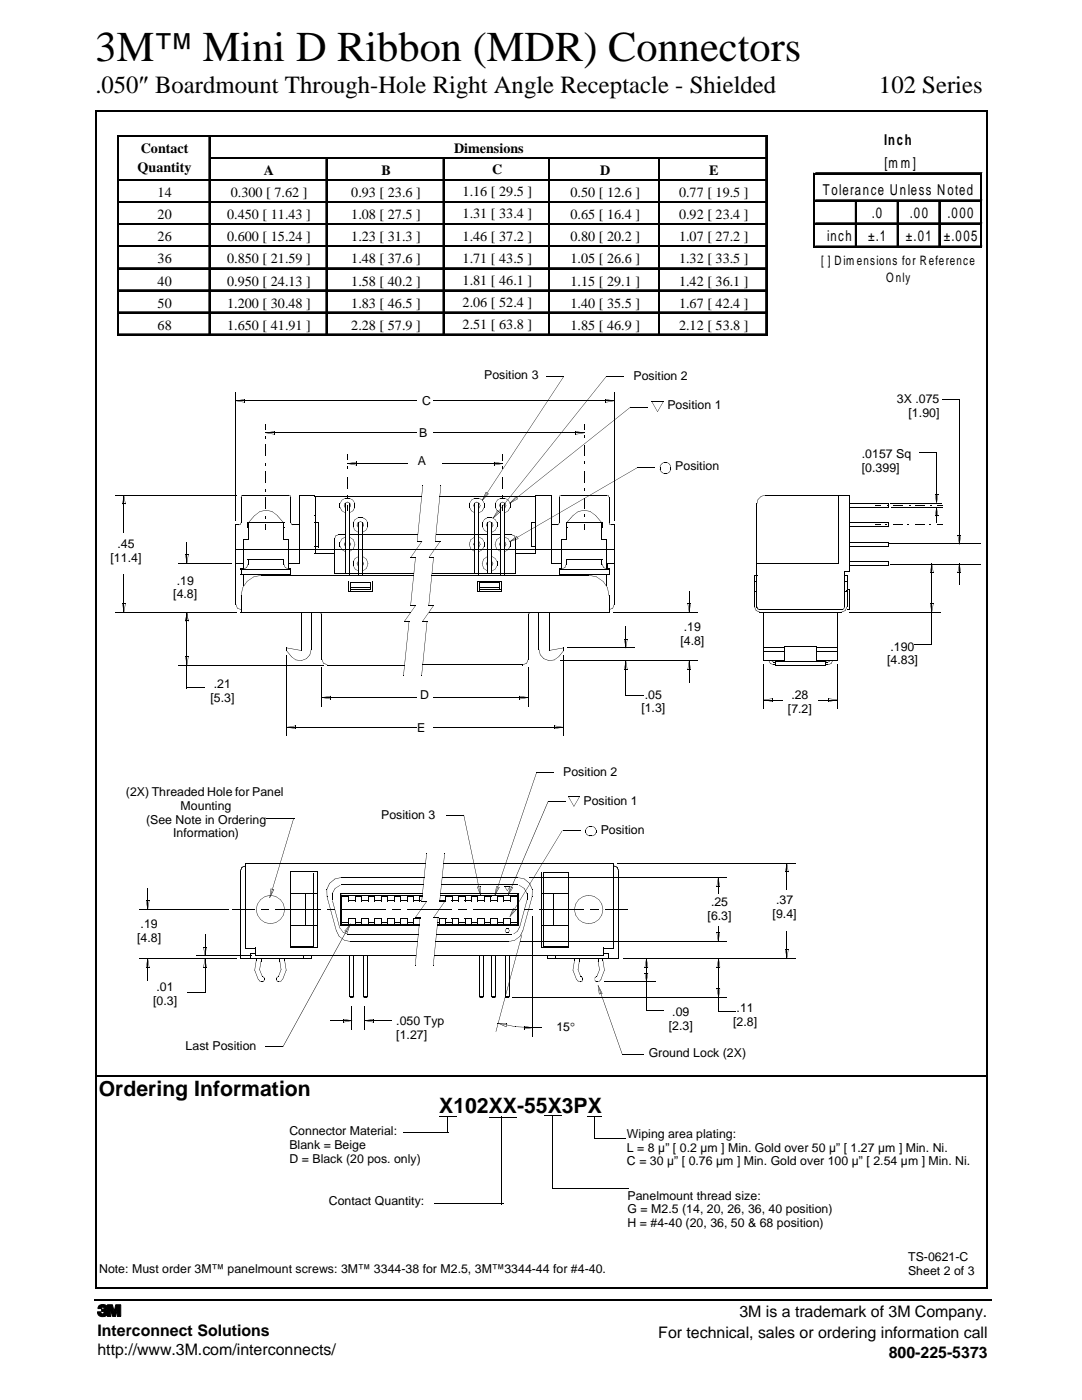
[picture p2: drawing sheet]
<svg xmlns="http://www.w3.org/2000/svg" width="216mm" height="279mm" viewBox="0 0 216 279" stroke-linecap="round" stroke-linejoin="round" font-family="sans-serif">
<defs><g id="words">
<text font-size="8.5" x="19" y="12.1">3M™ Mini D Ribbon (MDR) Connectors</text>
<g font-size="4.9">
<text x="19" y="18.5">.050″ Boardmount Through-Hole Right Angle Receptacle - Shielded</text>
<text x="175.4" y="18.5">102 Series</text>
</g>
<g font-size="4.2">
<text x="19.7" y="218.7">Ordering Information</text>
<text x="87.7" y="222.1">X102XX-55X3PX</text>
</g>
<text font-size="3.5" x="19.5" y="262.7">3</text>
<g font-size="3.2">
<text x="147.6" y="262.8">3M is a trademark of 3M Company.</text>
<text x="19.5" y="266.7">Interconnect Solutions</text>
<text x="131.4" y="267">For technical, sales or ordering information call</text>
<text x="19.5" y="270.5">http://www.3M.com/interconnects/</text>
<text x="177.3" y="271.1">800-225-5373</text>
</g>
<g font-size="3">
<text x="176.4" y="29">Inch</text>
<text x="176.5" y="33.6">[m m ]</text>
<text x="164.2" y="39">Tolerance Unless Noted</text>
<text x="174" y="43.6">.0</text>
<text x="181.5" y="43.6">.00</text>
<text x="189.1" y="43.6">.000</text>
<text x="165.1" y="48.2">inch</text>
<text x="173.2" y="48.2">±.1</text>
<text x="180.7" y="48.2">±.01</text>
<text x="188.3" y="48.2">±.005</text>
</g>
<g font-size="2.8">
<text x="27.5" y="34.3">Quantity</text>
<text x="28.1" y="30.6">Contact</text>
<text x="52.7" y="35">A</text>
<text x="76.1" y="35">B</text>
<text x="90.6" y="30.6">Dimensions</text>
<text x="98.2" y="34.7">C</text>
<text x="119.8" y="35">D</text>
<text x="141.5" y="35">E</text>
<text x="31.5" y="39.4">14</text>
<text x="46" y="39.4">0.300 [ 7.62 ]</text>
<text x="70.1" y="39.4">0.93 [ 23.6 ]</text>
<text x="92.3" y="39.2">1.16 [ 29.5 ]</text>
<text x="113.8" y="39.4">0.50 [ 12.6 ]</text>
<text x="135.5" y="39.4">0.77 [ 19.5 ]</text>
<text x="31.5" y="43.8">20</text>
<text x="45.3" y="43.8">0.450 [ 11.43 ]</text>
<text x="70.1" y="43.8">1.08 [ 27.5 ]</text>
<text x="92.3" y="43.6">1.31 [ 33.4 ]</text>
<text x="113.8" y="43.8">0.65 [ 16.4 ]</text>
<text x="135.5" y="43.8">0.92 [ 23.4 ]</text>
<text x="31.5" y="52.6">36</text>
<text x="31.5" y="48.2">26</text>
<text x="45.3" y="52.6">0.850 [ 21.59 ]</text>
<text x="45.3" y="48.2">0.600 [ 15.24 ]</text>
<text x="70.1" y="52.6">1.48 [ 37.6 ]</text>
<text x="70.1" y="48.2">1.23 [ 31.3 ]</text>
<text x="92.3" y="52.4">1.71 [ 43.5 ]</text>
<text x="92.3" y="48">1.46 [ 37.2 ]</text>
<text x="113.8" y="52.6">1.05 [ 26.6 ]</text>
<text x="113.8" y="48.2">0.80 [ 20.2 ]</text>
<text x="135.5" y="52.6">1.32 [ 33.5 ]</text>
<text x="135.5" y="48.2">1.07 [ 27.2 ]</text>
<text x="31.5" y="57">40</text>
<text x="45.3" y="57">0.950 [ 24.13 ]</text>
<text x="70.1" y="57">1.58 [ 40.2 ]</text>
<text x="92.3" y="56.8">1.81 [ 46.1 ]</text>
<text x="113.8" y="57">1.15 [ 29.1 ]</text>
<text x="135.5" y="57">1.42 [ 36.1 ]</text>
<text x="31.5" y="65.8">68</text>
<text x="31.5" y="61.4">50</text>
<text x="45.3" y="65.8">1.650 [ 41.91 ]</text>
<text x="45.3" y="61.4">1.200 [ 30.48 ]</text>
<text x="70.1" y="65.8">2.28 [ 57.9 ]</text>
<text x="70.1" y="61.4">1.83 [ 46.5 ]</text>
<text x="92.3" y="65.6">2.51 [ 63.8 ]</text>
<text x="92.3" y="61.2">2.06 [ 52.4 ]</text>
<text x="113.8" y="65.8">1.85 [ 46.9 ]</text>
<text x="113.8" y="61.4">1.40 [ 35.5 ]</text>
<text x="135.5" y="65.8">2.12 [ 53.8 ]</text>
<text x="135.5" y="61.4">1.67 [ 42.4 ]</text>
</g>
<g font-size="2.6">
<text x="163.8" y="52.9">[ ] Dim ensions for Reference</text>
<text x="176.8" y="56.3">Only</text>
</g>
<g font-size="2.5">
<text x="96.6" y="75.7">Position 3</text>
<text x="126.4" y="75.9">Position 2</text>
<text x="84.2" y="80.8">C</text>
<text x="133.2" y="81.6">Position 1</text>
<text x="179" y="80.5">3X .075</text>
<text x="181.3" y="83.3">[1.90]</text>
<text x="83.7" y="87.1">B</text>
<text x="83.4" y="92.8">A</text>
<text x="134.7" y="93.9">Position</text>
<text x="172" y="91.4">.0157 Sq</text>
<text x="172" y="94.2">[0.399]</text>
<text x="22.1" y="112.2">[11.4]</text>
<text x="23.4" y="109.5">.45</text>
<text x="34.6" y="119.4">[4.8]</text>
<text x="35.3" y="116.7">.19</text>
<text x="136.5" y="125.9">.19</text>
<text x="135.8" y="128.6">[4.8]</text>
<text x="177.7" y="129.8">.190</text>
<text x="42.7" y="137.4">.21</text>
<text x="177" y="132.6">[4.83]</text>
<text x="42" y="140.1">[5.3]</text>
<text x="83.8" y="139.5">D</text>
<text x="128" y="142.2">[1.3]</text>
<text x="128.7" y="139.4">.05</text>
<text x="157.2" y="142.2">[7.2]</text>
<text x="157.9" y="139.4">.28</text>
<text x="83.2" y="146">E</text>
<text x="112.4" y="154.9">Position 2</text>
<text x="25.1" y="158.9">(2X) Threaded Hole for Panel</text>
<text x="36" y="161.6">Mounting</text>
<text x="116.4" y="160.6">Position 1</text>
<text x="29.1" y="164.4">(See Note in Ordering</text>
<text x="34.5" y="167.1">Information)</text>
<text x="76.1" y="163.4">Position 3</text>
<text x="119.9" y="166.5">Position</text>
<text x="28.1" y="185.3">.19</text>
<text x="141.2" y="183.6">[6.3]</text>
<text x="141.9" y="180.9">.25</text>
<text x="154.2" y="183.2">[9.4]</text>
<text x="154.9" y="180.5">.37</text>
<text x="27.4" y="188">[4.8]</text>
<text x="31.2" y="197.8">.01</text>
<text x="30.6" y="200.6">[0.3]</text>
<text x="134.2" y="202.8">.09</text>
<text x="147" y="202">.11</text>
<text x="37" y="209.6">Last Position</text>
<text x="79.1" y="204.6">.050 Typ</text>
<text x="79.1" y="207.3">[1.27]</text>
<text x="111" y="205.7">15°</text>
<text x="133.5" y="205.5">[2.3]</text>
<text x="146.3" y="204.7">[2.8]</text>
<text x="129.4" y="210.9">Ground Lock (2X)</text>
<text x="57.7" y="226.5">Connector Material:</text>
<text x="125.1" y="227.2">Wiping area plating:</text>
<text x="57.7" y="229.3">Blank = Beige</text>
<text x="57.7" y="232">D = Black (20 pos. only)</text>
<text x="125.1" y="229.8">L = 8 µ” [ 0.2 µm ] Min. Gold over 50 µ” [ 1.27 µm ] Min. Ni.</text>
<text x="125.1" y="232.5">C = 30 µ” [ 0.76 µm ] Min. Gold over 100 µ” [ 2.54 µm ] Min. Ni.</text>
<text x="125.2" y="239.4">Panelmount thread size:</text>
<text x="65.6" y="240.6">Contact Quantity:</text>
<text x="125.2" y="242.2">G = M2.5 (14, 20, 26, 36, 40 position)</text>
<text x="125.2" y="244.9">H = #4-40 (20, 36, 50 &amp; 68 position)</text>
<text x="181.2" y="251.7">TS-0621-C</text>
<text x="19.8" y="254">Note: Must order 3M™ panelmount screws: 3M™ 3344-38 for M2.5, 3M™3344-44 for #4-40.</text>
<text x="181.2" y="254.5">Sheet 2 of 3</text>
</g>
</g></defs>
<path d="M18.9 214.5h.2v.3h-.2zM18.8 259.2h.1v.4h-.1z" fill="#000"/>
<path d="M19 22.2h178M19.1 22.1v234.9M196.9 22.2v235M19.1 214.7h177.7M18.9 257h177.9M18.9 259.4h178.9" fill="none" stroke="#000" stroke-width=".36"/>
<path d="M80.5 226h9.1M87.8 222.8h3.3M89.3 222.8v3.3M97.6 222.9h5.4M100.1 222.9v17.4M108.7 222.7h3.4M110.3 222.7v14.5M110.4 237.2h15.1M117.2 222.7h3M118.7 227.1h6.1M118.7 223v4.4M86.7 240.3h13.8" fill="none" stroke="#000" stroke-width=".2"/>
<g fill="#fff">
<path d="M167.1 146.1h15.1v7.9h-15.1z"/>
<path d="M182.5 146h12.9v7.9h-12.9z"/>
<path d="M182.6 146h12.8v7.8h-12.8z"/>
<path d="M162.2 25.2h33.8v31.6h-33.8z"/>
</g>
<g fill="none" stroke="#000" stroke-width=".2">
<path d="M162.3 34.5v14.9M162.7 34.5h33.3M162.7 39.9h33.3M195.7 34.8v14.6M162.7 44.5h33.3M162.7 49.1h33.3M170.7 40.2v9.2M179 40.2v9.2M187.3 40.2v9.2M47 80h36.2M47.1 78.2v25.7M86.5 80h36.1"/>
<path d="M109 75.2h3.5M121 75.1h3.5M122.6 78.2v25.7M188 79.8h3.5M191.4 79.7v28.9M23 98.8h24.3M24.7 98.8v7.5M48.1 99.2v5.2M48.5 98.8h9.2M53 86.4h30.2M53.1 88.8v2.2M53.1 94.1v2.2"/>
<path d="M53.1 99.3v2.2M58 99.2v5.2M59.6 98.8h3.2M59.7 98.8v13.7M62.7 99h21.5M62.9 99v11.6M69.3 92.5h11.9M69.3 95.2v2.3M86.5 86.4h30.1M87.7 99h19.3M88.4 92.5h12M100.3 95.2v2.3"/>
<path d="M106.9 98.8h3.1M106.9 98.8v11.7M110 98.8v13.7M111.6 99.2v5.2M112 98.8h9.2M116.6 88.8v2.2M116.6 94.1v2.1M116.6 99.3v2.2M121.5 99.2v5.2M125.8 81.2h3.5M127.1 93.3h3.5M130 80.2h2.3"/>
<path d="M152.6 98.8h17M167.4 98.8v13.7M169.5 98.8v15.3M183.3 90.4h3.6M186.9 90.3v9.8M24.7 114.7v7.5M35.5 112.5h10.7M37.3 108.1v4.4M47 109.7h75.6M47.1 104.7v16M48 114.6h10M48 113.6h10.1"/>
<path d="M48.1 118.8v2.9M48.6 107.5v6.1M48.6 114.6v2.3M49.5 111.6h7.2M49.6 104.2h7M49.6 104.2v3.4M52.2 114.8h30.4M56.5 104.2v3.4M57.5 107.6v6M57.6 112.5h2.1M62.7 110.5h4.1M63.5 104.2v5"/>
<path d="M66.7 114.4h15.9M66.8 107.5v7.1M68.9 100.5v14.1M69.5 118.1h4.8M69.6 116.1v2.1M69.7 106.7h13.7M69.7 100.4v14.2M69.8 117.7h4.1M69.8 117.2h4.1M69.9 116.2h4.1M71.5 104.4v10.2M72.3 104.3v10.3"/>
<path d="M74.3 116.1v2.1M86.1 114.8h31.4M86.2 114.4h16.7M86.9 106.7h10.4M94.7 100.5v14.1M95.3 116.1h4.8M95.3 118.1h4.8M95.4 116.1v2.1M95.5 100.4v14.2M95.7 117.7h4.1M95.7 116.2h4.1M95.7 117.2h4.1"/>
<path d="M97.3 104.3v10.3M98.1 104.3v10.3M99.9 100.4v14.2M100.1 116.1v2.1M100.7 100.4v14.2M102.8 110.5h4.2M102.9 107.5v7.1M106.1 104.2v5M109.9 112.5h2.1M111.5 114.6h10.1M111.5 113.6h10.1M112.1 107.5v6.1"/>
<path d="M113 111.6h7.2M113.1 104.2h7M113.1 104.2v3.4M120 104.2v3.4M121 107.5v6.1M121 114.6v2.3M121.5 118.8v2.9M122.6 104.7v16M137.5 117.9v4.3M150.5 114.8v6.3M151 112.5h16.4M151 100.4v20.8"/>
<path d="M168.5 114v7.1M169 114.8v6.3M169.5 108.2h7.7M169.5 109h7.7M169.5 112.1h7.7M169.5 112.9h7.7M169.5 105.2h7.7M169.5 104.4h7.7M169.5 101.3h7.7M169.5 100.5h7.7M169.5 117.6v4.1M177.8 100.5h10.1"/>
<path d="M177.9 101.3h10.2M185.9 112.5v16h-3.5M186.9 101.4v2.9M191.4 112.5v4.3M23 122.2h24.3M35.5 132.8h29M37.3 137.3h3.5M37.3 122.2v15.1M51 122.2h31M57.2 130.8v16.1M60.1 122.2v7.7M62.1 122.2v7.5"/>
<path d="M64.2 139.2h19M64.2 122.7v9M64.2 133.2v7.8M65.2 132.8h15.6M84.3 132.7h20.1M85.5 122.2h33.1M86.5 139.2h18.9M105.4 122.7v9M105.4 133.2v7.8M107.5 122.2v7.5M109.6 122.2v7.6M111.8 131.8h27.5"/>
<path d="M112.4 130.8v16.1M113.2 129.3h13.4M122.4 122.2h16.9M124.9 131.8l-.1 7h3.6M124.9 125v4.3M137.5 131.8v4.4M151.5 121.7h16.5M152 122.2h15.5M152.4 129.3h4.1M152.4 139.7h3.8M152.4 129.9h4.1M152.4 131.8h4.1"/>
<path d="M152.4 122.2v9.6M152.4 132.6v8.9M154.7 132.1h10.1M154.7 132.8h10.1M156.5 129.1v2.7M156.5 129.1h6.5M163 129.3h4.1M163 129.9h4.1M163 131.8h4.1M163 129.1v2.7M163.3 139.7h3.8M167.1 122.2v9.6"/>
<path d="M167.1 132.6v8.9M169.5 122.2h18.2M57.2 145.1h26M86.5 145.1h25.9M107 154.2h3.6M109.3 159.9h3.6M113.4 159h2.2M29.5 177.2v4.3M48 173.8v17.5M48.9 172.3h36.1M49 172.2v17.1M53.1 163.3h5.7"/>
<path d="M57.9 174h5.6M57.9 173.9v15.2M58.1 178.3h4.8M61 178.2v6.6M62.6 174.2v14.7M63.4 173.9v15.2M67.8 178.3h16.5M67.9 178.3v6.5M68.1 175.1h16.6M68.1 176.6h16.4M68.1 178.6h16.2M68.2 178.6v5.8"/>
<path d="M87.8 178.6h15.5M87.9 178.3h15.7M88.1 176.6h15.2M88.2 175.1h15.1M88.5 172.3h34M89 162.7h3.6M103.3 178.6v5.8M103.5 178.3v6.5M105.7 175.1h39.4M108 178.3h5.3M108 173.9v15.2M108.4 174.2h4.9"/>
<path d="M108.4 174.2v14.7M110.4 178.2v6.6M112.3 165.8h3.6M113.5 173.9v15.2M122.4 172.2v17.1M123.3 172.3h35.4M123.5 173.8v17.5M143.3 175.1v3.4M157 172.2v5.4M27.7 191.3h19.4M27.7 181.5h17.8M29.5 191.2v4.4"/>
<path d="M37.4 198.2h3.6M39.1 190.8h11.1M40.9 186.4v4.4M40.9 191.2v7M46.3 181.5h4.5M47.9 191.3h12.7M48.9 189.2h2.2M51 190.8h32.1M55.1 181.5h8.8M57.9 189h5.6M58.1 188.8h4.5M58.1 184.8h4.8"/>
<path d="M67.8 184.7h15.9M68.1 184.4h15.6M68.2 181.5h8.8M69.3 186.4h14.2M69.8 190.7v8.3M69.9 187.9h13.5M70.6 190.7v8.3M72.5 190.7v8.3M73.3 190.7v8.3M81.3 181.5h8.8M86.6 190.8h33.9M86.9 187.9h14.6"/>
<path d="M87 186.4h15.2M87.2 184.7h16.4M87.2 184.4h16.1M94.5 181.5h8.8M95.6 190.7v8.3M96.4 190.7v8.3M98.1 190.8v8.2M98.9 190.7v8.2M100.8 190.7v8.2M101.6 190.8v8.2M102.3 199.1h42.8M103.9 187.9h41.2"/>
<path d="M106.3 182.8v24.1M107.7 181.5h8.8M108 189h5.5M108.4 188.8h4.9M108.4 184.8h4.9M110.8 191.3h12.7M120.4 189.2h2.1M120.6 195.9h10.1M120.9 181.5h4.4M124.3 191.3h34.4M129 191.2v10.6M143.3 184.8v3.2"/>
<path d="M143.4 191.2v10.6M157 186v5.3M53 208.9h3.5M65.9 203.7h4.4M70.2 200.9v4.6M72.8 200.9v4.6M74.7 203.7h3.5M104.5 205.1h3.6M124.1 210.4h4.3M128.9 201.7h3.6M143.3 201.8h3.6"/>
</g>
<path d="M162.5 34.5v14.9M170.9 40.2v9.2M179.2 40.2v9.2M187.5 40.2v9.2" fill="none" stroke="#000" stroke-width=".34"/>
<path d="M195.8 34.8v14.6" fill="none" stroke="#000" stroke-width=".32"/>
<path d="M162.7 34.7h33.3M162.7 40.1h33.3M162.7 44.7h33.3M162.7 49.3h33.3" fill="none" stroke="#000" stroke-width=".36"/>
<g fill="#000">
<path d="M47.1 79.9l1.7 .3zM48.8 79.7v.1zM47.1 79.9l1.7-.1zM121 75.1l-22.6 28.3zM122.6 79.9v.1zM24.7 98.8h.1zM24.7 98.8l-.2 1.8zM47 79.9l.1 .1zM48 99.2l.1 .1zM48.2 98.9v.1zM48.2 98.9l.1 .1zM48.2 98.9l-.1 .4z"/>
<path d="M48.5 98.8h.1zM48.2 98.9h.3zM48.7 79.7l.1 .6zM53 84.6l.1 1.1zM53 87.2l.1 .4zM53 92.5l.1 .4zM53 97.7l.1 .5zM53.1 86.3l1.7 .3zM53 86.3l.1 .1zM54.7 86.1l.1 .6zM53.1 86.3l1.7-.2zM57.6 98.8v.1z"/>
<path d="M57.8 98.9h.2zM57.9 98.9v.1zM57.7 98.8l.2 .2zM58 99.3h.1zM57.9 99l.2 .2zM68.2 99.8l.7-.4zM68.9 99.4h.8zM69.3 98.8l.1 .5zM69.3 93.1l.1 .5zM69.3 90.7l.1 1.1zM69.3 92.5l1.8 .3zM69.3 92.5v.1z"/>
<path d="M69.7 99.4l.7 .4zM70.4 99.8l.4 .6zM71 92.2l.1 .6zM71.1 92.2v.1zM69.3 92.5l1.8-.2zM94.1 99.8l.7-.4zM94.7 99.4h.9zM95.6 99.4l.7 .4zM97.4 98.5l-1.1 1.4zM112.4 75.1l-16.1 24.7zM96.2 99.8l.1 .1zM96.2 99.8l.4 .7z"/>
<path d="M97 98.2v.1zM96.9 98.2l-.6 1.6zM97 98.2l.4 .4zM98.5 92.2l.1 .7zM98.5 92.8l.1 .1zM98.6 92.8l1.7-.2zM99.2 99.8l.7-.4zM99.9 99.4h.9zM100.3 98.8l.1 .4zM100.3 93.1l.1 .4zM100.3 90.7l.1 1.1zM98.6 92.2l1.7 .3z"/>
<path d="M100.3 92.5l.1 .1zM100.7 99.4l.7 .4zM101.4 99.8l.4 .7zM102.9 99.1l-1.1 1.4zM102.9 99.1l.4 .4zM111.6 99.3h.1zM111.7 99v.3zM111.7 98.9l.1 .1zM111.7 98.9v.1zM111.7 98.9h.3zM112 98.8l.1 .1zM114.8 86.1l.1 .6z"/>
<path d="M114.8 86.6l.1 .1zM114.9 86.6l1.7-.2zM116.5 97.4l.1 .4zM116.5 92.1l.1 .5zM116.5 86.9l.1 .4zM116.5 84.6l.1 1.1zM114.9 86.1l1.7 .2zM116.6 86.3v.1zM120.8 79.7l.1 .6zM120.8 80.2l.1 .1zM120.9 80.2l1.7-.2zM121.1 98.8v.1z"/>
<path d="M121.3 98.9h.2zM121.4 98.9v.1zM121.2 98.8l.2 .2zM121.5 99.3h.1zM121.4 99l.2 .2zM120.9 79.7l1.7 .2zM101.7 108.1l25.4-14.7zM130.1 80.2l1.1 2zM132.3 80.2l-1.1 2zM131.7 93.1v.6zM131.6 93.6h.1zM131.7 93.7l.3 .4z"/>
<path d="M131.9 92.6l.1 .1zM131.9 92.7l-.2 .5zM131.9 94.1h.1zM131.9 94.1l.3 .2zM132.1 92.5l-.1 .3zM132.1 94.3v.1zM132.2 94.3l.3 .3zM132.5 94.5l.6 .1zM132.5 92.2l.6 .1zM132.5 92.2l.1 .1zM132.1 92.4l.5-.1zM132.6 94.5v.1z"/>
<path d="M132.9 94.5l.1 .1zM133 94.5l.5-.1zM133 92.2v.1zM133.4 94.3h.1zM133.4 94.3l.3-.2zM133.5 92.4v.1zM133 92.2l.4 .3zM133.6 94.1l.1 .1zM133.8 93.6l-.1 .5zM133.6 92.7h.1zM133.4 92.5l.3 .2zM133.8 93.6l.1 .1z"/>
<path d="M133.8 93.1l.1 .6zM133.8 93.2h.1zM133.6 92.7l.3 .4zM151.2 99.6l.1 .1zM151.8 99l-.5 .7zM151.8 99l.1 .1zM151.8 99l.9-.1zM152.7 98.8v.1zM186.6 98.7l.6 .1zM186.6 98.8l.2 1.7zM187.1 98.7l.1 .1zM24.4 100.5l.7 .1z"/>
<path d="M24.4 100.6h.1zM24.7 98.8l.3 1.8zM37 110.7l.6 .1zM37 110.7l.3 1.8zM37.5 110.7l-.2 1.8zM37.5 110.7h.1zM47 112.4l1.5 .1zM47 104.7l.7 .1zM47.6 104.7l.1 .1zM47.7 104.7h.3zM47.9 104.6l.1 .1zM48 104.3v.3z"/>
<path d="M47.9 104.6h.1zM48.1 104.3v.1zM48 114.6l.6 .1zM48 114.6l.9 .1zM48 113.6l.1 1.1zM48 113.4l.1 1.2zM48.1 113.4l.4 .1zM48.1 118.9h.1zM48.4 117.3h.1zM48.4 117.3l-.2 1.6zM48.5 112.4v1.1zM48.4 113.6h.1z"/>
<path d="M48.6 107.5l1.1 .1zM49.2 113.2l.1 .1zM48.5 113.6l.7-.3zM49.3 116l-.8 1.3zM49.4 104.2l.3 .1zM49.4 105.2l.3 .1zM49.4 104.2l.1 1.1zM49.5 111.5l.1 1.1zM49.5 112.5l.1 .1zM49.5 112.6l-.2 .7zM50.5 114.6l1.8 .1zM50.6 115.1v.1z"/>
<path d="M49.3 116l1.3-.8zM50.8 102.8l1-.7zM50.8 102.8l-1.1 1.5zM51.8 102l.1 .1zM51.8 102l1.3-.1zM52.2 114.8v.1zM50.6 115.1l1.6-.2zM53 103l.1 .4zM53 104.6l.1 1.1zM53.1 101.8v.1zM53.1 101.8l1.2 .3zM54.3 102.1l1 .8z"/>
<path d="M55.3 102.8l1.2 1.5zM56.5 104.2l.2 .1zM56.5 105.2l.2 .1zM56.5 107.5l1.1 .1zM56.6 111.5l.1 1.1zM56.6 104.2l.1 1.1zM56.6 112.6l.4 .7zM57.6 113.4l.5 .1zM57.6 112.4l.1 1.1zM56.9 113.2l.7 .4zM58 113.6l.1 1.1zM58 113.4l.1 1.2z"/>
<path d="M58 104.3h.1zM58 104.4l.2 .2zM58.1 104.6v.1zM58.2 104.6l.2 .2zM58.1 104.6h.1zM58.4 104.7l1.3 .1zM58.5 104.7v.1zM62.7 110.4l.2 .1zM62.7 102.9l.2 .1zM62.7 104.2l.8 .1zM62.7 109.1l.9 .1zM66.7 107.5l.1 .1z"/>
<path d="M66.9 106.9l.1 .1zM67 106.9v.1zM67 106.9l-.3 .6zM67.5 106.7h1.5zM67.5 106.7h.1zM67 106.9l.6-.2zM67.8 109h.1zM67.8 108.2l.1 .8zM67.8 101.2h.1zM67.8 100.4l.1 .9zM68.2 107.5l-.3 .7zM68.2 99.8l-.3 .7z"/>
<path d="M68.2 109.7h.1zM67.8 109l.5 .7zM68.2 102h.1zM67.8 101.3l.5 .6zM68.2 107.5l.7-.3zM68.6 100.9h.1zM68.6 100.9l.1 .1zM68.8 100.4l-.2 .5zM68.6 108.6l.1 .1zM68.6 108.6h.1zM68.6 108.6l.4 .5zM68.8 100.4l.1 .1z"/>
<path d="M68.8 100.4l.5-.2zM68.9 101.4h.1zM68.6 100.9l.4 .5zM68.2 109.7l.7 .4zM68.2 101.9l.7 .4zM68.9 108l.1 .1zM68.9 108.1l-.2 .5zM68.9 109.1h.1zM69.3 100.9l.1 1.1zM69.3 100.2h.1zM69.3 100.1v.1zM69.3 100.2l.5 .3z"/>
<path d="M69.7 106.7h1.8zM69.7 110l.8-.4zM69.7 108.1h.1zM69.7 108.1l.3 .5zM69.7 109.1v.1zM69.8 100.4v.1zM69.8 116.2l.1 1.5zM69.8 100.4l.2 .5zM69.9 108.6h.1zM70 108.5v.1zM69.9 108.6l-.1 .5zM70 100.9l-.2 .5z"/>
<path d="M70.4 104.3l.1 .9zM70.4 112.1l.1 .8zM69.7 102.3l.7-.3zM70.5 109.5v.1zM70.8 108.6l-.3 .9zM70.4 101.9v.1zM69.7 107.1l.8 .6zM70.4 105.2l.4 .6zM70.4 112.9l.4 .7zM70.8 100.4v.9zM70.8 108.6h.1zM70.5 107.7l.4 .9z"/>
<path d="M70.8 105.8l.7 .5zM70.8 101.2v.1zM70.8 101.2l-.3 .8zM70.9 113.5l.6 .4zM70.8 103.7l-.3 .7zM70.8 111.4l-.3 .7zM71.2 104.8h.1zM71.2 104.8l.1 .1zM71.4 104.3l-.1 .5zM71.2 112.5l.1 .1zM71.2 112.5h.1zM71.2 112.5l.3 .5z"/>
<path d="M71.4 104.3l.1 .1zM71.4 104.3l.5-.2zM71.5 105.3h.1zM71.2 104.8l.3 .5zM71.5 103.2l.8 .1zM70.8 103.7l.7-.4zM70.8 111.4l.7-.3zM71.5 111.9v.1zM71.5 112l-.2 .5zM71.5 113.1h.1zM71.9 104.1h.1zM71.9 104.1l.5 .2z"/>
<path d="M72.3 103.2v.1zM72.3 113v.1zM72.5 112.5l-.1 .5zM72.3 112h.1zM72.3 114l.9-.5zM72.3 106.2l.7-.3zM72.3 105.2v.1zM72.3 104.3l.3 .5zM72.6 112.4v.1zM72.5 112.5h.1zM72.3 112l.3 .5zM72.6 104.7v.1z"/>
<path d="M72.5 104.8l-.1 .5zM73 103.6v.1zM72.3 103.2l.7 .5zM73.4 105.1l-.4 .7zM73.1 113.4l.1 .1zM73.4 112.5l-.3 .9zM72.3 111l.8 .6zM73.3 104.3l.1 .9zM73 103.7l.4 .7zM73.4 112.5h.1zM73.1 111.6l.4 .9zM73.9 116.2l.1 1.6z"/>
<path d="M81.9 111.2l1.1 .1zM84.2 108l-2.2 3.2zM82.9 111.2l-1 9.6zM84.3 97l-1.1 11zM83.2 108l1 .1zM85.6 111.2l1 .1zM86.5 111.2l-1 9.6zM87.9 97l-1.1 11zM86.8 108l1 .1zM87.8 108l-2.2 3.2zM93.6 108.6l.1 .1zM93.9 107.7l-.3 .9z"/>
<path d="M93.6 101.2h.1zM93.6 100.4l.1 .9zM94.1 99.8l-.4 .7zM93.6 108.6l.4 .9zM93.9 107.7h.1zM93.9 107.7l.9-.5zM94 102h.1zM93.6 101.3l.5 .6zM94.4 100.9l.1 .1zM94.6 100.4l-.2 .5zM94.4 108.6h.1zM94.4 108.6l.1 .1z"/>
<path d="M94.7 108.1l-.2 .5zM94.6 100.4h.1zM94.6 100.4l.1 .1zM94.7 100.4l.5-.2zM94.7 109.1h.1zM94.4 108.6l.4 .5zM94.7 108l.1 .1zM94.5 100.9l.3 .4zM94.1 101.9l.7 .4zM94 109.5l.7 .6zM95.1 100.2h.1zM95.1 100.1v.1z"/>
<path d="M95.2 100.2l.4 .3zM95.6 107.1l.7 .4zM95.5 101.4l.1 .1zM95.5 108.1h.1zM95.5 108.1l.4 .5zM95.5 109.1l.1 .1zM95.7 116.2v1.5zM95.7 100.4v.1zM95.6 100.5l.3 .4zM95.8 100.9h.1zM95.8 100.9l-.2 .5zM95.8 108.6h.1z"/>
<path d="M95.8 108.5l.1 .1zM95.8 108.6l-.2 .6zM96.2 104.3l.1 .9zM96.2 112.5v.1zM96.2 112.5l.3 .9zM95.5 102.3l.8-.3zM95.5 110.1l.8-.4zM96.2 105.2l.4 .6zM96.2 101.9l.1 .1zM96.2 107.6l.4 .6zM96.2 109.7h.1zM96.5 113.4l.8 .6z"/>
<path d="M96.5 111.5v.1zM96.5 111.6l-.3 .9zM96.6 100.4l.1 .9zM96.6 108.2l.1 .8zM96.6 105.8l.7 .5zM96.6 103.6l.1 .1zM96.6 101.2l.1 .1zM96.6 101.2l-.3 .8zM96.6 108.9l.1 .1zM96.6 109l-.3 .7zM96.6 103.6l-.3 .8zM97 112.5h.1z"/>
<path d="M97 112.5l.1 .1zM97.3 112l-.2 .5zM97 104.8l.1 .1zM97 104.8h.1zM97 104.8l.3 .4zM97.3 113h.1zM97 112.5l.3 .5zM97.3 111.9v.1zM97.2 104.2l.1 .1zM97.2 104.3l-.2 .5zM97.3 103.2l.9 .1zM96.5 111.6l.8-.5z"/>
<path d="M97.3 105.3h.1zM97.3 103.2l.1 .1zM96.6 103.6l.8-.3zM97.7 104v.1zM97.7 104.1h.1zM97.2 104.2l.5-.1zM98.3 104.8l-.1 .5zM98.1 106.7h1.8zM98.1 114l.7-.4zM98.1 106.2l.7-.3zM98 112h.1zM98.1 112l.3 .5z"/>
<path d="M98.1 113v.1zM98.1 104.3h.1zM98.2 104.3v.1zM97.7 104.1l.5 .3zM98.4 104.7v.1zM98.3 104.8h.1zM98.1 104.4l.3 .4zM98.4 103.4l1.3-1.1zM98.3 112.5h.1zM98.3 112.4l.1 .1zM98.3 112.5l-.2 .5zM98.7 108.6l.1 .1z"/>
<path d="M99 107.7l-.3 .9zM99.2 112.9l-.4 .7zM98.1 111l.7 .5zM99.2 105.1l-.4 .7zM98.1 103.3l.7 .4zM98.8 101.2h.1zM98.8 100.4l.1 .9zM99.2 99.8l-.3 .7zM98.7 108.6l.4 .9zM99 107.7h.1zM99.1 107.7l.8-.5zM99.1 112.1l.1 .8z"/>
<path d="M99.1 104.3l.1 .9zM98.8 111.5l.4 .6zM98.8 103.7l.4 .7zM99.2 102h.1zM98.8 101.3l.5 .6zM99.3 101.8l-.9 1.6zM99.6 108.6h.1zM99.6 108.6l.1 .1zM99.9 108.1l-.2 .5zM99.3 101.9l.4 .3zM99.6 100.9l.1 .1zM99.6 100.9l.3 .4z"/>
<path d="M99.7 116.2l.1 1.6zM99.8 100.4v.1zM99.9 109.1h.1zM99.6 108.6l.3 .5zM99.9 108v.1zM99.8 100.4h.1zM99.8 100.4l-.1 .5zM99.1 109.5l.8 .6zM99.2 101.9l.7 .4zM100.3 100.9l.1 1zM100.3 100.1v.1zM100.3 100.2h.1z"/>
<path d="M99.8 100.4l.5-.2zM100.7 101.4v.1zM100.9 100.9l-.1 .5zM100.7 106.7h1.4zM100.7 107.1l.7 .4zM100.6 108.1h.2zM100.7 108.1l.3 .5zM100.7 109.1v.1zM100.8 100.4v.1zM100.3 100.2l.5 .3zM100.9 100.9h.1zM100.8 100.5l.2 .4z"/>
<path d="M100.9 108.6h.1zM100.9 108.5l.1 .1zM100.9 108.6l-.1 .6zM100.7 110.1l.7-.4zM100.7 102.3l.7-.3zM101.4 107.6l.4 .6zM101.4 101.9v.1zM101.7 108.1l1.7-.6zM101.7 100.4l24.1-19.2zM101.7 100.4l1.6-.8zM101.7 108.2l.1 .8zM101.7 100.4l.1 .9z"/>
<path d="M101.8 108.9v.1zM101.7 109l-.2 .7zM101.8 101.2v.1zM101.7 101.2l-.2 .8zM102 106.6v.1zM102.1 106.7l.5 .3zM102.7 106.9v.1zM102.6 107l.3 .5zM101.7 108.1l1.4-1.1zM103.1 107l.3 .5zM106.1 109.1l.8 .1zM106.1 104.2l.8 .1z"/>
<path d="M106.7 110.4l.3 .1zM106.7 102.9l.2 .1zM109.9 104.7l1.3 .1zM111.1 104.7l.1 .1zM111.2 104.7h.3zM111.4 104.6l.1 .1zM111.5 104.3v.3zM111.4 104.6h.1zM111.6 104.3v.1zM111.5 113.4l.5 .1zM111.5 113.4l.1 1.2zM111.5 113.6l.1 1.1z"/>
<path d="M112 112.4v1.1zM112 113.5v.1zM112.1 107.5l1.1 .1zM112.7 113.2l.1 .1zM112 113.5l.7-.3zM112.7 113.3h.1zM112.9 105.2l.3 .1zM112.9 104.2l.1 1.1zM112.9 104.2l.3 .1zM113 111.5l.1 1.1zM112.9 112.5l.1 .1zM112.9 112.6l-.2 .7z"/>
<path d="M114.3 102.8l1-.7zM114.3 102.8l-1.1 1.5zM115.3 102l.1 .1zM115.4 102l1.2-.1zM116.5 104.6l.1 1.1zM116.5 102.7l.1 .4zM116.6 101.8v.1zM116.6 101.8l1.2 .3zM117.4 114.6l1.7 .1zM117.8 102.1l1 .8zM117.5 114.8l1.6 .3zM120 107.5l1 .1z"/>
<path d="M120 104.2l.2 .1zM120 105.2l.2 .1zM118.8 102.9l1.2 1.4zM120.1 111.5l.1 1.1zM120.1 112.6h.1zM120.2 104.2v1.1zM119.1 115.1l1.2 1zM120.4 113.3h.1zM120.1 112.6l.3 .7zM120.7 114.6l.9 .1zM121 114.6l.6 .1zM121.1 113.4l.5 .1z"/>
<path d="M121.1 112.4l.1 1.1zM120.5 113.2l.6 .4zM121.1 112.4l1.5 .1zM120.3 116l1 1.3zM121.2 117.3l.3 1.6zM121.5 113.4l.1 1.2zM121.5 113.6l.1 1.1zM121.5 104.3h.1zM121.5 104.4l.2 .2zM121.6 104.6v.1zM121.7 104.6l.2 .2zM121.6 104.6h.1z"/>
<path d="M121.9 104.7l.7 .1zM122 104.7v.1zM150.5 114.7l.5 .1zM150.5 116.2l.1 1.1zM150.5 118.1l.6 .1zM150.5 116.1h.6zM151 100.5h.1zM151.2 99.7l-.1 .8zM151 116.2h.1zM168.5 118.1l.2 .1zM168.5 116.1h.2zM168.5 114l1 .1z"/>
<path d="M168.5 117.6l.1 1zM168.5 116.2l.1 .1zM168.5 114.7l.6 .1zM168.5 117.8l.2 .1zM168.8 118.1l.3 .1zM168.8 116.1h.3zM168.9 117.8l.2 .1zM169 116.2l.1 1zM169 117.6l.6 .1zM174.7 100.8l1.1 .1zM174.7 104.7l1 .1zM176.7 104.7l.4 .1z"/>
<path d="M177 100.8l.3 .1zM177.2 104.3v.9zM177.2 100.4v.9zM177.2 108.2v.9zM177.2 112.1v.8zM177.3 101.1l-.1 .2zM177.3 108.8l-.1 .3zM177.3 112.7l-.1 .2zM177.3 108.3l.1 .6zM177.3 112.2l.1 .6zM177.3 104.5l.1 .6zM177.3 100.6l.1 .6z"/>
<path d="M177.2 104.3l.1 .2zM177.2 100.5l.2 .1zM177.2 108.2l.2 .1zM177.2 112.1l.2 .1zM177.2 105.1h.2zM178.3 100.8l1.8 .1zM178.3 104.7l1.8 .1zM181 104.7l.4 .1zM181.3 100.8l.4 .1zM182.6 100.8l1.8 .1zM182.6 104.7l1.8 .1zM185.4 104.7l.3 .1z"/>
<path d="M185.6 100.8l.4 .1zM185.6 114.2h.7zM185.6 114.2l.1 .1zM185.9 112.5h.1zM185.9 112.5l-.2 1.7zM185.9 112.5l.3 1.7zM186.6 102.9l.6 .1zM186.8 100.5h.1zM187.1 98.7l-.2 1.8zM186.8 101.2h.1zM186.8 101.2l-.2 1.8zM186.9 100.8l1.1 .1z"/>
<path d="M186.9 104.7l1.1 .1zM186.8 101.2l.3 1.8zM191.1 106.8l.6 .1zM191.1 114.2h.6zM191.1 106.9l.3 1.7zM191.1 114.2l.1 .1zM191.4 108.6l.1 .1zM191.7 106.9l-.2 1.7zM191.4 112.5h.1zM191.4 112.5l-.2 1.7zM191.7 106.8v.1zM191.4 112.5l.3 1.7z"/>
<path d="M24.4 120.4l.7 .1zM24.4 120.5l.3 1.7zM24.7 122.2l.1 .1zM25 120.5l-.2 1.7zM25 120.4l.1 .1zM37 123.9l.6 .1zM37 131l.6 .1zM37 123.9l.1 .1zM37 131.1l.3 1.7zM37.5 131l-.2 1.8zM37.3 122.2l-.2 1.8zM37.3 122.2l.2 1.8z"/>
<path d="M37.5 131l.1 .1zM47.1 120.7l.3 .7zM47.4 121.3l.7 .4zM48 121.6l.1 .6zM48 122.2h1.7zM49.7 122.2h1.4zM57.2 129.3l.1 .7zM57.3 129.3l2.8 .5zM57.2 130l.9 1.1zM58.2 131l.8 .7zM59.1 131.7l1 .1zM60 131.8l.1 .1z"/>
<path d="M61.1 131.4l.1 .1zM60.1 131.8l1-.4zM61.8 130.7h.1zM61.8 130.7l-.6 .8zM62 129.6l.1 .1zM62 129.6l-.1 1.1zM63.7 122.2v.1zM64 122.4h.1zM64.1 122.3v.1zM63.8 122.2l.3 .2zM64.2 122.7h.1zM64 122.4l.3 .3z"/>
<path d="M64.3 139.2l1.7 .3zM64.2 139.2l.1 .1zM64.2 131.7l.4 .7zM64.5 132.3v.1zM65.3 132.6v.1zM64.6 132.3l.7 .3zM65.2 132.6l.1 .2zM65.9 138.9l.1 .7zM66 138.9v.1zM64.2 139.2l1.8-.2zM81.6 124l-1.1 10.8zM80.6 124l1.1 .1z"/>
<path d="M81.9 120.8l1.1 .1zM82.9 120.8l-2.3 3.2zM84.2 124l1.1 .1zM85.2 124l-1.1 10.8zM85.5 120.8l1.1 .1zM86.5 120.8l-2.2 3.2zM103.6 138.9l.1 .7zM103.6 139.5l.1 .1zM103.7 139.5l1.7-.2zM104.3 132.6l.1 .2zM104.3 132.6l.1 .1zM104.4 132.6l.7-.2z"/>
<path d="M105.3 131.7l-.2 .7zM105.1 132.3l.1 .1zM105.3 131.6l.1 .1zM105.4 122.7v.1zM105.5 122.4v.3zM103.7 138.9l1.7 .3zM105.4 139.2l.1 .1zM105.5 122.3l.1 .1zM105.5 122.4h.1zM105.5 122.3h.4zM105.9 122.2l.1 .1zM107.5 129.7l.3 1z"/>
<path d="M107.8 130.7l.7 .8zM108.5 131.4l1 .5zM109.5 131.8l.1 .1zM109.5 131.8l1.1-.1zM109.5 129.8l.1 .1zM110.6 131.7l.8-.7zM110.6 131.7h.1zM112.4 129.9l-.9 1.2zM112.4 129.3v.7zM112.4 129.3h.1zM109.6 129.8l2.8-.5zM118.6 122.2h1.4z"/>
<path d="M119.9 122.2h1.7zM121.5 121.6l.1 .6zM121.5 121.6l.1 .1zM121.5 121.6l.8-.3zM122.2 121.4l.1 .1zM122.5 120.7l-.3 .7zM122.3 121.3v.1zM122.5 120.6l.1 .1zM124.5 127.6h.7zM124.5 133.5l.7 .1zM124.5 127.6l.3 1.7zM124.5 133.6h.1z"/>
<path d="M124.8 129.3l.1 .1zM125.1 127.6l-.2 1.7zM124.8 131.8l.1 .1zM124.8 131.8l-.2 1.8zM125.1 127.6h.1zM124.8 131.9l.3 1.7zM137.2 133.5l.6 .1zM137.2 120.4l.6 .1zM137.2 133.6h.1zM137.2 120.5l.3 1.7zM137.5 122.2l.1 .1zM137.8 120.5l-.2 1.7z"/>
<path d="M137.5 131.8l.1 .1zM137.5 131.8l-.2 1.8zM137.5 131.9l.3 1.7zM137.8 120.4v.1zM150.5 121.1h.1zM150.8 121.9h.1zM150.5 121.1l.3 .8zM150.9 121.8v.1zM151 121.1l.3 .4zM151 121.2h.1zM151 121.2l.3 .3zM151.2 121.5l.4 .2z"/>
<path d="M151.2 121.5v.1zM151.2 121.5l.3 .2zM151.2 121.5h.1zM151.6 121.6v.1zM151.6 122.2h.8zM151.7 122.1v.1zM150.9 121.8l.8 .3zM151.6 121.6l.9 .1zM152.5 139.7l1.7 .3zM152.4 139.7h.1zM153.3 121.6l.6 .1zM153.3 131.7h.1z"/>
<path d="M153.3 131.8l.5 .6zM153.7 132.4l.7 .3zM153.7 132.4h.1zM153.9 131.8l.2 .2zM154.1 139.4l.1 .1zM152.4 139.7l1.8-.2zM154.3 132.1l.5 .1zM154.3 132.6l.5 .1zM154.1 132l.3 .2zM154.7 132.2l.1 .5zM154.7 132.1l.1 .7zM154.5 131.8l.3 .3z"/>
<path d="M164.7 132.6l.5 .1zM164.7 132.1l.2 .1zM164.7 132.2l.1 .5zM164.7 132.1l.1 .7zM165 131.8l-.2 .3zM165 132.1l.2 .1zM165.1 132.6l.1 .1zM165.2 132.6l.6-.2zM165.1 132.1l.1 .1zM165.3 140l.1 .1zM165.3 140l1.8-.3zM165.5 132v.1z"/>
<path d="M165.2 132.1h.3zM165.6 121.6l.6 .1zM165.6 131.7l-.1 .4zM165.8 132.4l.1 .1zM166.1 131.7l-.2 .7zM166.2 131.7v.1zM167 121.6l.9 .1zM167 122.2h.9zM165.4 139.4l1.7 .3zM167.8 122.2h.1zM167.9 122.1l.8-.2zM167.9 121.6v.1z"/>
<path d="M168 121.6v.1zM168 121.6l.2 .1zM168.2 121.6l.1 .1zM168.3 121.5l.1 .1zM167.9 121.6l.4-.1zM168.4 121.3l.1 .1zM168.5 121.2v.2zM168.5 121.1l.1 .1zM168.5 120.2l.1 1zM168.5 121.1h.1zM168.5 121.1l-.2 .4zM168.6 121.8l.1 .1z"/>
<path d="M169 121.1l-.3 .8zM169 121v.1zM169 121.6l.6 .1zM185.6 120.4l.7 .1zM185.6 120.5l.3 1.7zM185.9 122.2l.1 .1zM186.2 120.5l-.2 1.7zM186.2 120.4l.1 .1zM57.3 145.1l1.6 .3zM57.2 145.1l.1 .1zM58.9 144.8l.1 .7zM58.9 144.8l.1 .1z"/>
<path d="M57.2 145.1l1.7-.2zM107 154.1l.1 .1zM109.3 159.9l-7.9 18.8zM110.7 144.8v.7zM110.7 145.4v.1zM110.7 145.4l1.7-.2zM110.7 144.8l1.7 .3zM112.4 145.1l.1 .1zM113.4 159l1.1 2zM154.1 139.4l.1 .7zM165.3 139.4l.1 .7zM29.1 179.7l.7 .1z"/>
<path d="M29.7 179.7l.1 .1zM29.7 179.8l-.2 1.7zM47.9 173.8l.1 .1zM48.2 173.1l-.2 .7zM48.3 173v.1zM48.2 173l.1 .1zM48.3 173l.7-.2zM52 179.5l-.6 1zM52 179.5l.9-.6zM53.8 179.1v.1zM54.6 177.5l-.7 1.7zM53.8 179.1l.1 .1z"/>
<path d="M54 178.6v.1zM52.9 178.9l1.1-.2zM54 178.4l.1 .1zM54 177.4h.1zM54 177.4l-.1 1.8zM54.6 177.5l.1 .1zM54.1 177.4l.5 .2zM54 178.6l1.1 .3zM55.1 178.9l.8 .7zM58.6 163.2l.1 .1zM58.6 163.3l-4.6 15.1zM62.5 178.2l1 .1z"/>
<path d="M65.2 177.5v.1zM65.7 176.3l-.4 1.2zM65.2 177.5l.1 1.3zM65.7 176.2l.1 .1zM65.7 176.3l1.2-.8zM66.2 178.3l.1 1.3zM66.2 178.4h.1zM66.8 177.3l-.5 1.1zM66.8 177.2l.1 .1zM66.8 175.4v.1zM66.8 175.4l1.4-.2zM66.8 177.3l1.1-.6z"/>
<path d="M68.1 178.9l1.5 .1zM68.1 175.1l.1 .1zM67.9 178.4l.3 .2zM69.5 179.7l1.4 .1zM69.5 178.6l.1 1.2zM70.8 178.9l1.4 .1zM70.8 178.6l.1 1.2zM72.1 179.7l1.4 .1zM72.1 178.6l.1 1.2zM73.4 178.9l1.4 .1zM73.4 178.6l.1 1.2zM74.7 179.7l1.4 .1z"/>
<path d="M74.7 178.6l.1 1.2zM76 178.6l.1 1.2zM76 178.9l1.3 .1zM77.3 179.7l1.4 .1zM77.3 178.6v1.2zM78.6 178.6l.1 1.2zM78.6 178.9l1.3 .1zM79.9 179.7l1.4 .1zM79.9 178.6v1.2zM81.2 178.9l1.3 .1zM81.2 178.6l.1 1.2zM82.4 179.7l1.4 .1z"/>
<path d="M82.4 178.6l.1 1.2zM83.7 178.6l.1 1.2zM83.7 178.9l.6 .1zM84.1 179.9l1.1 .1zM85.1 170.4l-1 9.5zM85.1 179.9l-2.3 3.2zM87.7 179.9l1.1 .1zM88.7 170.4l-1 9.5zM87.7 179.7l1.3 .1zM88.7 179.9l-2.2 3.2zM88.9 178.9l1.4 .1zM88.9 178.6l.1 1.2z"/>
<path d="M90.2 179.7l1.4 .1zM90.2 178.6l.1 1.2zM91.5 178.6l.1 1.2zM91.5 178.9l1.3 .1zM92.8 178.6v1.2zM92.8 179.7l1.4 .1zM94.1 178.6l.1 1.2zM94.1 178.9l1.3 .1zM95.2 177l.1 .1zM95.2 177l.7 1.6zM95.3 179.7l1.4 .1zM95.3 178.6l.1 1.2z"/>
<path d="M95.8 176.8l.1 .1zM95.2 177l.6-.1zM92.5 162.7l3.3 16zM95.8 176.9l.1 1.7zM96.6 178.9l1.4 .1zM96.6 178.6l.1 1.2zM97.9 178.6l.1 1.2zM97.9 179.7l1.4 .1zM98.7 178.6l.1 .1zM99.6 177.1l-.9 1.5zM107 154.2l-8.3 24.4zM99 176.9h.1z"/>
<path d="M99 176.9l-.2 1.8zM99.2 178.6l.1 1.2zM99.2 178.9l1.4 .1zM99.6 177l.1 .1zM99.1 176.9l.5 .2zM100.5 179.7l1.4 .1zM100.5 178.6l.1 1.2zM100.7 176.9l.6 .1zM100.7 176.9l.5 .9zM101.2 176.9l.6 .1zM101.7 176.9l-.4 .9zM102.3 177.1l-.9 1.6z"/>
<path d="M101.3 178.6l.1 .1zM101.8 176.9v.1zM101.7 176.9l.1 .1zM101.7 176.9l-.3 1.8zM101.8 178.9l1.5 .1zM101.8 178.6l.1 1.2zM102.3 177.1v.1zM101.8 176.9l.5 .3zM103.5 178.3l-.2 .4zM103.3 175.1l1.3 .4zM104.5 177.2h.1zM103.6 176.6l1 .7z"/>
<path d="M104.6 175.5l1.1 .8zM105.1 178.3l.1 1.3zM105.1 178.4h.1zM104.5 177.3l.7 1.1zM105.1 179.5l.1 .1zM105.1 179.6l-1.4 5.4zM105.6 176.3h.1zM105.6 176.3l.6 1.2zM106.2 178.8v.1zM106.2 178.9l-1.9 6.8zM106.2 177.5h.1zM106.2 177.5v1.3z"/>
<path d="M108 178.2l.5 .1zM112.2 165.7l-10.2 16.8zM115.6 159l-1 2zM115.4 179.5l-.5 .9zM116.3 178.9h.1zM115.4 179.5l1-.6zM116.8 165.7l.1 .4zM116.8 165.7l.1 .1zM116.8 166.1h.1zM116.8 166.1l.3 .4zM117.1 166.5l.1 .2zM117 165.2l.1 .1z"/>
<path d="M117 165.3l-.1 .4zM117 166.5h.1zM117.2 165l.1 .1zM117 165.3l.3-.2zM117.2 166.6v.1zM117.3 166.6l.4 .3zM117.5 178.6v.1zM116.4 178.9l1.1-.2zM117.6 166.8l.6 .1zM117.6 164.9l.6 .1zM117.7 164.9v.1zM117.2 165l.5-.1z"/>
<path d="M117.7 166.8v.1zM118.1 166.8l.1 .1zM118.1 166.8l.5-.1zM118.5 166.6l.1 .1zM118.5 166.6l.3-.1zM117.5 178.6l1.1 .3zM118.2 164.9l.4 .2zM118.7 166.5h.1zM118.9 166.1l-.1 .4zM118.7 165.3h.1zM118.5 165.1l.3 .2zM118.9 166l.1 .1z"/>
<path d="M118.9 165.6l.1 .5zM118.9 165.7h.1zM118.7 165.3l.3 .4zM118.6 178.9l.8 .7zM122.5 172.8l.6 .3zM122.4 172.7v.1zM122.5 172.7l.7 .3zM123.1 173.1h.1zM123.2 173v.1zM123.1 173.1l.3 .7zM123.1 173.1l.4 .7zM123.4 173.8h.1z"/>
<path d="M143 176.8l.6 .1zM143 176.8l.1 .1zM143.3 175.1h.1zM143.3 175.1l-.2 1.8zM143.3 175.1l.3 1.8zM156.7 173.9l.6 .1zM156.7 174l.1 .1zM157 172.2l.1 .1zM157 172.3l-.2 1.7zM157 172.3l.2 1.7zM29.1 193h.7zM29.1 193l.1 .1z"/>
<path d="M29.1 179.8l.3 1.7zM29.4 191.2l.1 .1zM29.4 191.3l-.2 1.7zM29.4 181.5l.1 .1zM29.4 191.3l.3 1.7zM40.6 193h.6zM40.6 189l.6 .1zM40.6 193l.1 .1zM40.6 189.1l.3 1.7zM40.9 190.8h.1zM41.1 189l-.1 1.8zM40.9 191.2l.1 .1z"/>
<path d="M40.9 191.3l-.2 1.7zM40.9 191.3l.2 1.7zM41.1 189l.1 .1zM50 190.2v1.1zM50 190.2l1.1 .1zM50.8 193.6l.1 .1zM51.1 191.7l-.2 1.9zM51 189.2l.1 1.6zM51.1 191.7l.1 .1zM51.1 191.2l.1 .6zM51.1 181.5l.1 .1zM51.1 181.5l.2 1.1z"/>
<path d="M51.3 180.4l.1 .1zM51.3 180.4l-.1 1.1zM51.3 182.6l.7 .9zM50.8 193.6l.8 1.8zM51.8 193.5v.1zM52 191.8l-.2 1.7zM51.5 195.5l.4 .3zM52 183.5l.9 .7zM52 191.8l.1 .1zM52 191.2l.1 .6zM52.2 181.5h1.5zM51.9 195.7l.4 .3z"/>
<path d="M52.3 195.9l.1 .1zM51.8 193.5l.6 1.4zM52.3 194.9l.2 .1zM52.4 194.9v.1zM52.5 194.9l.1 .2zM52.6 195.8h.1zM52.3 195.9h.3zM52.6 195.8v.1zM52.7 195v.1zM52.6 195h.1zM52.6 195.1l.2 .1zM52.7 195.2l.1 .3z"/>
<path d="M52.7 195.5l.1 .1zM52.7 195.5v.3zM52.7 195.3h.1zM52.9 184.1l1.1 .2zM53.9 184.3l.1 .1zM54 184.3l1.1-.1zM55 184.1l1-.6zM55 184.1l.1 .1zM55.1 195.5h.1zM55.1 195.2l.1 .1zM55.2 195v.3zM55.1 195.2l.1 .4z"/>
<path d="M55.3 195v.1zM55.3 195.8h.1zM55.1 195.6l.3 .2zM55.3 195h.2zM55.3 195.7v.2zM55.4 194.9l.1 .1zM55.5 194.9l.1 .1zM56 193.5l-.5 1.4zM55.5 195.9l.1 .1zM55.6 195.9v.1zM55.3 195.8l.3 .2zM55.6 195.9l.1 .1z"/>
<path d="M55.8 191.2l.1 .7zM56.6 182.6l-.6 .9zM56 193.5h.1zM55.8 191.9l.2 1.6zM56.1 195.7v.1zM55.6 195.9l.5-.1zM56.3 195.4l-.2 .4zM56.4 195.4l.1 .1zM56.5 182.6h.1zM56.7 181.5l-.1 1.1zM55.9 179.6l.7 .8zM56.5 180.5l.2 1z"/>
<path d="M56.7 181.5h.1zM56.8 191.2l.1 .6zM56.8 191.8l.3 1.8zM57.1 193.6l-.7 1.8zM60.5 191.2l1.7 .1zM60.5 190.7l.1 .6zM62.1 190.7l.1 .6zM62.5 184.7l1 .1zM65.3 181.5h1.5zM65.2 178.9l1.9 6.8zM67 185.7h.1zM67.6 186.9h.1z"/>
<path d="M67.1 185.7l.6 1.1zM66.3 179.7l1.5 5.5zM67.8 185.2l.7 .9zM68.1 184l1.5 .1zM68.2 184.4l-.3 .4zM68.5 186.1l1 .4zM67.7 186.8l1 .9zM68.8 185.7v.1zM68.8 185.7l.5 .4zM69.3 186.1h.1zM69.8 184.4l-.5 1.7zM69.3 186v.1z"/>
<path d="M69.5 183.2l1.4 .1zM69.5 183.2l.1 1.2zM69.8 198.9l.9 .1zM69.9 184.3v.1zM69.8 184.4h.1zM69.9 199.1h.6zM69.9 184.4l-1.1 1.4zM69.8 199l.2 .1zM68.7 187.6l1.3 .4zM70.4 199.1l.3-.1zM70.8 184l1.4 .1zM70.8 183.2l.1 1.2z"/>
<path d="M72.1 183.2l1.4 .1zM72.1 183.2l.1 1.2zM72.5 198.9l.9 .1zM72.6 199.1h.6zM72.5 199l.2 .1zM73.2 199.1l.2-.1zM73.4 184l1.4 .1zM73.4 183.2l.1 1.2zM74.7 183.2l1.4 .1zM74.7 183.2l.1 1.2zM76 183.2l.1 1.2zM76 184l1.3 .1z"/>
<path d="M77.3 183.2l1.4 .1zM77.3 183.2v1.2zM78.4 181.5h1.5zM78.6 183.2l.1 1.2zM78.6 184l1.3 .1zM79.9 183.2l1.4 .1zM79.9 183.2v1.2zM81.2 183.2l.1 1.2zM81.2 184l1.3 .1zM82.4 183.2l.1 1.2zM82.4 183.2l1.4 .1zM82.8 183.1l1 .1z"/>
<path d="M83.7 183.2l.1 .1zM83.8 183.1l-1 9.6zM86.5 183.1l1 .1zM87.3 184l.4 .1zM87.4 183.1l-1 9.6zM87.6 183.2l.1 1.2zM87.6 183.2l1.4 .1zM88.9 184l1.4 .1zM88.9 183.2l.1 1.2zM90.2 183.2l1.4 .1zM90.2 183.2l.1 1.2zM91.5 183.2l.1 1.2z"/>
<path d="M91.5 184l1.3 .1zM91.6 181.5h1.5zM92.8 183.2v1.2zM92.8 183.2l1.4 .1zM94.1 183.2l.1 1.2zM94.1 184l1.3 .1zM95.3 183.2l.1 1.2zM95.3 183.2l1.4 .1zM95.6 198.9l.9 .1zM95.6 199l.2 .1zM95.7 199.1h.6zM96.4 198.9l-.1 .2z"/>
<path d="M96.6 184l1.4 .1zM96.6 183.2l.1 1.2zM97.9 183.2l.1 1.2zM97.9 183.2l1.4 .1zM98.1 198.9l.9 .1zM98.1 199l.2 .1zM98.3 199.1h.5zM98.7 199.1l.3-.1zM99.2 183.2l.1 1.2zM99.2 184l1.4 .1zM100.5 183.2l.1 1.2zM100.5 183.2l1.4 .1z"/>
<path d="M100.8 198.9l.8 .1zM100.8 185.8l.2 .3zM100.8 199l.2 .1zM100.9 186.1l.6 .1zM101 199.1h.5zM101 185.3l.5 .1zM101 185.3l-.2 .5zM101.6 185.7l-.1 .4zM101.5 199.1l.2-.1zM101.4 187.9l.1 .1zM101.5 187.9l1.2-.2zM101.4 185.4l.3 .3z"/>
<path d="M102.9 181.6l-1.1 1.3zM101.7 182.9l.1 .1zM101.8 183.2l.1 1.2zM101.8 184l1.5 .1zM102.4 181.3v.1zM102.4 181.3l-.6 1.6zM102.7 187.6l1-.8zM102.7 187.6l.1 .1zM102.4 181.3l.5 .4zM102.5 186.4l.8-.5zM103.2 185.8l.1 .1zM103.3 184.4l.2 .4z"/>
<path d="M103.6 185l-.3 .9zM103.7 186.8l.1 .1zM104.3 185.7l-.5 1.2zM103.7 185v.1zM104.1 186.5l.1 .1zM104.3 185.7h.1zM104.3 185.7l.1 .1zM104.8 181.5h1.5zM108 184.7l.5 .1zM109.2 190.7l.1 .6zM109.2 191.2l1.7 .1zM110.8 190.7l.1 .6z"/>
<path d="M114.3 193.6l.1 .1zM114.6 191.7l-.2 1.9zM114.6 191.7l.1 .1zM114.6 191.2l.1 .5zM114.6 181.5l.1 .1zM114.6 181.5l.3 1.1zM114.8 180.4h.1zM114.8 180.4l-.1 1.1zM114.8 182.6l.7 .9zM114.3 193.6l.8 1.8zM115.1 195.4l.2 .4zM115.3 193.5l.1 .1z"/>
<path d="M115.3 193.5l.6 1.4zM115.5 183.5l.9 .7zM115.5 191.2l.1 .6zM115.5 191.8l.1 .1zM115.5 191.8l-.1 1.7zM115.7 195.9l.1 .1zM115.4 195.7l.4 .3zM115.8 195.9l.1 .1zM115.9 194.9l.1 .1zM116 194.9l.1 .2zM116.1 195.8h.1zM115.8 195.9h.3z"/>
<path d="M116.1 195.8v.1zM116.1 195h.1zM116.1 195.1l.2 .1zM116.2 195.2l.1 .4zM116.2 195.5l.1 .1zM116.2 195.5v.3zM116.2 195.3h.1zM116.4 184.1l1.1 .3zM117.4 184.3l.1 .1zM117.5 184.3l1.1-.1zM117.9 181.5h1.6zM118.5 184.1l1-.5z"/>
<path d="M118.6 184.1v.1zM118.6 195.2l.1 .1zM118.6 195.5h.1zM118.6 195.6l.3 .2zM118.7 195l.1 .1zM118.8 195v.1zM118.7 195v.3zM118.8 195.7v.2zM118.8 195.8l.3 .2zM118.8 195.8h.1zM119 194.9l.1 .1zM119 194.9h.1z"/>
<path d="M118.8 195h.2zM119.1 195.9l.1 .1zM119.1 195.9v.1zM119.2 195.9l.5-.1zM119.3 191.3l.1 .6zM119.3 191.9l.3 1.6zM119.3 196.7h.1zM119.3 196.7l.9 1.5zM120.1 182.6l-.6 .9zM119.3 196.7l.2 1.7zM119.5 198.3l.1 .1zM119.9 195.4l-.2 .4z"/>
<path d="M119.6 195.7l.1 .1zM119.6 193.5h.1zM119.6 193.5l-.6 1.4zM119.9 195.4l.1 .1zM120.6 193.6l-.7 1.8zM120 182.6l.1 .1zM120.3 181.5l-.2 1.1zM119.4 179.5l.7 .9zM120.1 198.2l.1 .1zM119.6 198.3h.6zM120.1 198.2h.1zM120 180.4l.4 1.1z"/>
<path d="M120.3 181.5h.1zM120.3 191.2l.1 .5zM120.4 189.2l.1 1.6zM120.4 190.2l1.1 .1zM120.3 191.8l.3 1.8zM121.4 190.2l.1 1.1zM128.7 194.2l.6 .1zM128.7 193h.6zM128.7 194.2l.2 1.8zM128.7 193v.1zM128.9 195.9l.1 .1zM129.2 194.2l-.2 1.8z"/>
<path d="M128.9 191.2l.1 .1zM128.9 191.3l-.2 1.7zM129.2 194.2h.1zM128.9 191.3l.3 1.7zM143 186.1l.6 .1zM143 197.3l.7 .1zM143 193h.7zM143 186.2l.3 1.7zM143 197.4l.3 1.7zM143 193l.1 .1zM143.3 187.9l.1 .1zM143.6 186.2l-.2 1.7z"/>
<path d="M143.3 199.1l.1 .1zM143.6 197.4l-.2 1.7zM143.3 191.2l.1 .1zM143.3 191.3l-.2 1.7zM143.6 186.1v.1zM143.6 197.3l.1 .1zM143.3 191.3l.3 1.7zM156.7 189.5l.6 .1zM156.7 189.6l.3 1.7zM157 191.3h.1zM157.2 189.5l-.1 1.8zM157.2 189.5l.1 .1z"/>
<path d="M56.4 208.9h.1zM69.8 184.4l-13.4 24.5zM68.5 203.4l.1 .6zM68.5 204l1.7-.3zM68.5 203.4l1.7 .2zM70.2 203.6l.1 .1zM72.8 203.6l1.9 .1zM72.8 203.6l1.7 .4zM72.8 203.6v.1zM74.5 203.4l.1 .6zM74.5 203.4l.1 .1zM72.8 203.6l1.7-.1z"/>
<path d="M98.9 205.9h.1zM104.1 186.5l-5.2 19.4zM99.4 204.1v.1zM99.4 204.2l1.6 .7zM100.9 204.9l.1 .1zM101.1 204.3l-.1 .6zM101 204.9v.1zM101.1 204.3l.1 .1zM99.4 204.2l1.7 .2zM99.4 204.2l3.4 .7zM104.5 204.8l.1 .6zM104.5 205.3l.1 .1z"/>
<path d="M104.6 205.3l1.7-.2zM104.6 205l.9 .1zM105.5 205l.8 .1zM104.6 204.8l1.7 .3zM106.3 205.1h.1zM119.5 197.4l4.7 12.9z"/>
</g>
<path d="M102.8 205h3.5" fill="none" stroke="#000" stroke-width=".3"/>
<path d="M23.4 27h129.7v40h-129.7z" fill="#fff"/>
<g fill="none" stroke="#000" stroke-width=".2">
<path d="M23.4 27v40M23.7 27h129.4M23.7 35.8h129.4M41.7 27.3v39.7M42 31.4h111.1M65 31.8v35.2M88.4 31.8v35.2M109.5 31.8v35.2M131.4 31.8v35.2M152.8 27.3v39.7M23.7 40.2h129.4M23.7 44.6h129.4"/>
<path d="M23.7 49h129.4M23.7 53.4h129.4M23.7 57.8h129.4M23.7 62.2h129.4M23.7 66.6h129.4M177.4 108.5h18.2M177.7 112.6h18.1"/>
</g>
<g fill="none" stroke="#000" stroke-width=".34">
<path d="M23.6 27v40M23.7 27.2h129.4M23.7 36h129.4M41.8 27.3v39.7M42 31.6h111.1M65.2 31.8v35.2M88.6 31.8v35.2M109.6 31.8v35.2M131.6 31.8v35.2M153 27.3v39.7M23.7 40.4h129.4M23.7 44.8h129.4"/>
<path d="M23.7 49.2h129.4M23.7 53.6h129.4M23.7 58h129.4M23.7 62.4h129.4M23.7 66.8h129.4"/>
</g>
<use href="#words"/>
</svg>
